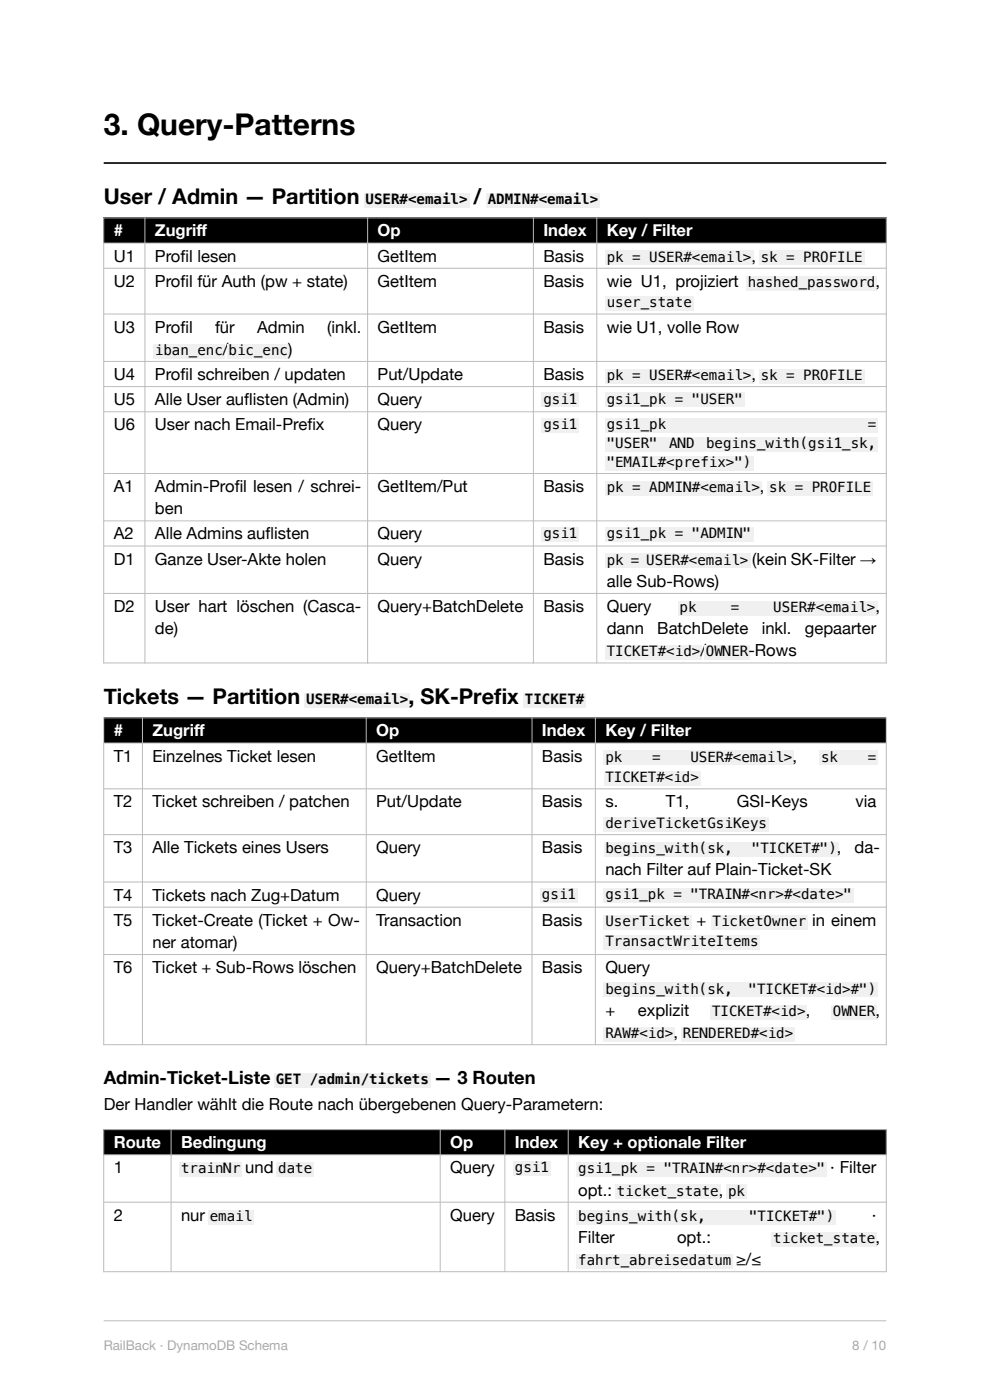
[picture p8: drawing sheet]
<svg xmlns="http://www.w3.org/2000/svg" width="210mm" height="297mm" viewBox="0 0 210 297" stroke-linecap="round" stroke-linejoin="round" font-family="sans-serif">
<defs><g id="words">
<text font-size="6.3" x="22" y="28.5">3. Query-Patterns</text>
<g font-size="4.6">
<text x="22" y="43.4">User / Admin — Partition</text>
<text x="100.5" y="43.4">/</text>
<text x="22" y="149.4">Tickets — Partition</text>
<text x="86.6" y="149.4">, SK-Pref</text>
<text x="104.8" y="149.4">ix</text>
</g>
<g font-size="3.9">
<text x="22" y="230">Admin-Ticket-Liste</text>
<text x="92.1" y="230">— 3 Routen</text>
</g>
<g font-size="3.5" fill="#fff">
<text x="24.1" y="50.2">#</text>
<text x="32.9" y="50.2">Zugrif</text>
<text x="41.7" y="50.2">f</text>
<text x="80.1" y="50.2">Op</text>
<text x="115.3" y="50.2">Index</text>
<text x="128.7" y="50.2">Key / Filter</text>
<text x="24.1" y="156.2">#</text>
<text x="32.3" y="156.2">Zugrif</text>
<text x="41.2" y="156.2">f</text>
<text x="79.8" y="156.2">Op</text>
<text x="115" y="156.2">Index</text>
<text x="128.4" y="156.2">Key / Filter</text>
<text x="24.1" y="243.6">Route</text>
<text x="38.4" y="243.6">Bedingung</text>
<text x="95.5" y="243.6">Op</text>
<text x="109.2" y="243.6">Index</text>
<text x="122.6" y="243.6">Key + optionale Filter</text>
</g>
<g font-size="3.5">
<text x="24.1" y="55.5">U1</text>
<text x="32.9" y="55.5">Prof</text>
<text x="38.3" y="55.5">il lesen</text>
<text x="80.1" y="55.5">GetItem</text>
<text x="115.3" y="55.5">Basis</text>
<text x="159.4" y="55.5">,</text>
<text x="24.1" y="60.8">U2</text>
<text x="32.9" y="60.8">Prof</text>
<text x="38.3" y="60.8">il für Auth (pw + state)</text>
<text x="80.1" y="60.8">GetItem</text>
<text x="115.3" y="60.8">Basis</text>
<text x="128.7" y="60.8">wie U1, projiziert</text>
<text x="185.7" y="60.8">,</text>
<text x="24.1" y="70.6">U3</text>
<text x="32.9" y="70.6">Prof</text>
<text x="38.3" y="70.6">il</text>
<text x="45.6" y="70.6">für</text>
<text x="54.5" y="70.6">Admin</text>
<text x="69.4" y="70.6">(inkl.</text>
<text x="80.1" y="70.6">GetItem</text>
<text x="115.3" y="70.6">Basis</text>
<text x="128.7" y="70.6">wie U1, volle Row</text>
<text x="47.3" y="75.3">/</text>
<text x="61.1" y="75.3">)</text>
<text x="24.1" y="80.6">U4</text>
<text x="32.9" y="80.6">Prof</text>
<text x="38.3" y="80.6">il schreiben / updaten</text>
<text x="80.1" y="80.6">Put/Update</text>
<text x="115.3" y="80.6">Basis</text>
<text x="159.4" y="80.6">,</text>
<text x="24.1" y="85.9">U5</text>
<text x="32.9" y="85.9">Alle User auf</text>
<text x="51.8" y="85.9">listen (Admin)</text>
<text x="80.1" y="85.9">Query</text>
<text x="24.1" y="91.3">U6</text>
<text x="32.9" y="91.3">User nach Email-Pref</text>
<text x="65.2" y="91.3">ix</text>
<text x="80.1" y="91.3">Query</text>
<text x="24.1" y="104.4">A1</text>
<text x="32.9" y="104.4">Admin-Prof</text>
<text x="49.8" y="104.4">il lesen / schrei-</text>
<text x="80.1" y="104.4">GetItem/Put</text>
<text x="115.3" y="104.4">Basis</text>
<text x="161.2" y="104.4">,</text>
<text x="32.9" y="109.1">ben</text>
<text x="24.1" y="114.4">A2</text>
<text x="24.1" y="119.8">D1</text>
<text x="32.9" y="114.4">Alle Admins auf</text>
<text x="32.9" y="119.8">Ganze User-Akte holen</text>
<text x="56.3" y="114.4">listen</text>
<text x="80.1" y="114.4">Query</text>
<text x="80.1" y="119.8">Query</text>
<text x="115.3" y="119.8">Basis</text>
<text x="159.6" y="119.8">(kein SK-Filter →</text>
<text x="128.7" y="124.5">alle Sub-Rows)</text>
<text x="24.1" y="129.8">D2</text>
<text x="32.9" y="129.8">User hart löschen (Casca-</text>
<text x="80.1" y="129.8">Query+BatchDelete</text>
<text x="115.3" y="129.8">Basis</text>
<text x="128.7" y="129.8">Query</text>
<text x="185.7" y="129.8">,</text>
<text x="32.9" y="134.5">de)</text>
<text x="128.7" y="134.5">dann</text>
<text x="139.4" y="134.5">BatchDelete</text>
<text x="161.6" y="134.5">inkl.</text>
<text x="170.7" y="134.5">gepaarter</text>
<text x="148.6" y="139.2">/</text>
<text x="158.8" y="139.2">-Rows</text>
<text x="24.1" y="161.6">T1</text>
<text x="32.3" y="161.6">Einzelnes Ticket lesen</text>
<text x="79.8" y="161.6">GetItem</text>
<text x="115" y="161.6">Basis</text>
<text x="168.1" y="161.6">,</text>
<text x="24.1" y="171.3">T2</text>
<text x="32.3" y="171.3">Ticket schreiben / patchen</text>
<text x="79.8" y="171.3">Put/Update</text>
<text x="115" y="171.3">Basis</text>
<text x="128.4" y="171.3">s.</text>
<text x="141.3" y="171.3">T1,</text>
<text x="156.3" y="171.3">GSI-Keys</text>
<text x="181.4" y="171.3">via</text>
<text x="24.1" y="181">T3</text>
<text x="32.3" y="181">Alle Tickets eines Users</text>
<text x="79.8" y="181">Query</text>
<text x="115" y="181">Basis</text>
<text x="128.4" y="185.7">nach Filter auf Plain-Ticket-SK</text>
<text x="177.5" y="181">,</text>
<text x="181.3" y="181">da-</text>
<text x="24.1" y="191">T4</text>
<text x="32.3" y="191">Tickets nach Zug+Datum</text>
<text x="79.8" y="191">Query</text>
<text x="24.1" y="196.4">T5</text>
<text x="32.3" y="196.4">Ticket-Create (Ticket + Ow-</text>
<text x="79.8" y="196.4">Transaction</text>
<text x="115" y="196.4">Basis</text>
<text x="147.8" y="196.4">+</text>
<text x="172.3" y="196.4">in einem</text>
<text x="32.3" y="201.1">ner atomar)</text>
<text x="24.1" y="206.4">T6</text>
<text x="32.3" y="206.4">Ticket + Sub-Rows löschen</text>
<text x="79.8" y="206.4">Query+BatchDelete</text>
<text x="115" y="206.4">Basis</text>
<text x="128.4" y="206.4">Query</text>
<text x="128.4" y="215.5">+</text>
<text x="135.3" y="215.5">explizit</text>
<text x="170.9" y="215.5">,</text>
<text x="185.7" y="215.5">,</text>
<text x="142.9" y="220.2">,</text>
<text x="22" y="235.4">Der Handler wählt die Route nach übergebenen Query-Parametern:</text>
<text x="24.1" y="248.9">1</text>
<text x="52" y="248.9">und</text>
<text x="95.5" y="248.9">Query</text>
<text x="176.1" y="248.9">· Filter</text>
<text x="122.6" y="253.6">opt.:</text>
<text x="152.5" y="253.6">,</text>
<text x="24.1" y="259">2</text>
<text x="38.4" y="259">nur</text>
<text x="95.5" y="259">Query</text>
<text x="109.2" y="259">Basis</text>
<text x="122.6" y="263.7">Filter</text>
<text x="143.6" y="263.7">opt.:</text>
<text x="184.9" y="259">·</text>
<text x="185.7" y="263.7">,</text>
<text x="156.1" y="268.4">≥/≤</text>
</g>
<g font-size="3">
<text x="77.5" y="43.4">USER#&lt;email&gt;</text>
<text x="103.4" y="43.4">ADMIN#&lt;email&gt;</text>
<text x="128.7" y="55.5">pk = USER#&lt;email&gt;</text>
<text x="161.4" y="55.5">sk = PROFILE</text>
<text x="128.7" y="65.2">user_state</text>
<text x="158.6" y="60.8">hashed_password</text>
<text x="32.9" y="75.3">iban_enc</text>
<text x="48.5" y="75.3">bic_enc</text>
<text x="128.7" y="80.6">pk = USER#&lt;email&gt;</text>
<text x="161.4" y="80.6">sk = PROFILE</text>
<text x="115.3" y="85.6">gsi1</text>
<text x="128.7" y="85.6">gsi1_pk = &quot;USER&quot;</text>
<text x="115.3" y="90.9">gsi1</text>
<text x="128.7" y="90.9">gsi1_pk</text>
<text x="128.7" y="95">&quot;USER&quot;</text>
<text x="141.9" y="95">AND</text>
<text x="149.8" y="95">begins_with(gsi1_sk,</text>
<text x="184.1" y="90.9">=</text>
<text x="128.7" y="99">&quot;EMAIL#&lt;prefix&gt;&quot;)</text>
<text x="128.7" y="104.4">pk = ADMIN#&lt;email&gt;</text>
<text x="163.2" y="104.4">sk = PROFILE</text>
<text x="115.3" y="114.1">gsi1</text>
<text x="128.7" y="114.1">gsi1_pk = &quot;ADMIN&quot;</text>
<text x="128.7" y="119.8">pk = USER#&lt;email&gt;</text>
<text x="144.2" y="129.8">pk</text>
<text x="155" y="129.8">=</text>
<text x="164" y="129.8">USER#&lt;email&gt;</text>
<text x="128.7" y="139.2">TICKET#&lt;id&gt;</text>
<text x="149.7" y="139.2">OWNER</text>
<text x="65" y="149.4">USER#&lt;email&gt;</text>
<text x="111.3" y="149.4">TICKET#</text>
<text x="128.4" y="161.6">pk</text>
<text x="138.3" y="161.6">=</text>
<text x="146.4" y="161.6">USER#&lt;email&gt;</text>
<text x="174.2" y="161.6">sk</text>
<text x="184.1" y="161.6">=</text>
<text x="128.4" y="165.9">TICKET#&lt;id&gt;</text>
<text x="128.4" y="175.6">deriveTicketGsiKeys</text>
<text x="128.4" y="181">begins_with(sk,</text>
<text x="159.5" y="181">&quot;TICKET#&quot;)</text>
<text x="115" y="190.7">gsi1</text>
<text x="128.4" y="190.7">gsi1_pk = &quot;TRAIN#&lt;nr&gt;#&lt;date&gt;&quot;</text>
<text x="128.4" y="196.4">UserTicket</text>
<text x="151.2" y="196.4">TicketOwner</text>
<text x="128.4" y="200.8">TransactWriteItems</text>
<text x="128.4" y="210.8">begins_with(sk,</text>
<text x="151" y="215.5">TICKET#&lt;id&gt;</text>
<text x="158.8" y="210.8">&quot;TICKET#&lt;id&gt;#&quot;)</text>
<text x="176.7" y="215.5">OWNER</text>
<text x="128.4" y="220.2">RAW#&lt;id&gt;</text>
<text x="144.8" y="220.2">RENDERED#&lt;id&gt;</text>
<text x="58.5" y="230">GET /admin/tickets</text>
<text x="38.4" y="248.9">trainNr</text>
<text x="59" y="248.9">date</text>
<text x="109.2" y="248.6">gsi1</text>
<text x="122.6" y="248.9">gsi1_pk = &quot;TRAIN#&lt;nr&gt;#&lt;date&gt;&quot;</text>
<text x="130.8" y="253.6">ticket_state</text>
<text x="154.4" y="253.6">pk</text>
<text x="44.5" y="259">email</text>
<text x="122.6" y="259">begins_with(sk,</text>
<text x="158.9" y="259">&quot;TICKET#&quot;)</text>
<text x="164" y="263.7">ticket_state</text>
<text x="122.6" y="268.4">fahrt_abreisedatum</text>
</g>
<g font-size="2.8" fill="#a9a9a9">
<text x="22" y="286.3">RailBack · DynamoDB Schema</text>
<text x="180.8" y="286.3">8 / 10</text>
</g>
</g></defs>
<path d="M22 34.6h166" fill="none" stroke="#000" stroke-width=".35"/>
<g fill="#f0f0f0">
<path d="M77.2 41.1h22.3v3h-22.3z"/>
<path d="M103.1 41.1h24.2v3h-24.2z"/>
</g>
<path d="M22 46.2h8.7v5.4h-8.7zM30.7 46.2h47.3v5.4h-47.3zM78 46.2h35.1v5.4h-35.1zM113.1 46.2h13.5v5.4h-13.5zM126.6 46.2h61.4v5.4h-61.4z" fill="#000"/>
<g fill="none" stroke="#bbb" stroke-width=".21">
<path d="M21.9 46.2h166.2M21.9 51.6h166.2M21.9 56.9h166.2M22 46.1v94.6M30.7 46.1v94.6M78 46.1v94.6M113.1 46.1v94.6M126.6 46.1v94.6M188 46.1v94.6M21.9 66.6h166.2M21.9 76.7h166.2M21.9 82h166.2"/>
<path d="M21.9 87.4h166.2M21.9 100.4h166.2M21.9 110.5h166.2M21.9 115.8h166.2M21.9 125.9h166.2M21.9 140.6h166.2"/>
</g>
<g fill="#f0f0f0">
<path d="M128.4 53.2h31.3v3h-31.3z"/>
<path d="M161 53.2h22.4v3h-22.4z"/>
<path d="M158.3 58.6h27.7v3h-27.7z"/>
<path d="M128.4 62.9h18.7v3h-18.7z"/>
<path d="M32.5 73h15.2v3h-15.2z"/>
<path d="M48.1 73h13.4v3h-13.4z"/>
<path d="M128.4 78.3h31.3v3h-31.3z"/>
<path d="M161 78.3h22.4v3h-22.4z"/>
<path d="M114.9 83.3h7.9v3h-7.9z"/>
<path d="M128.4 83.3h29.5v3h-29.5z"/>
<path d="M114.9 88.7h7.9v3h-7.9z"/>
<path d="M128.4 88.7h57.8v3h-57.8z"/>
<path d="M128.4 92.7h57.8v3h-57.8z"/>
<path d="M128.4 96.8h31.3v3h-31.3z"/>
<path d="M128.4 102.1h33.2v3h-33.2z"/>
<path d="M162.8 102.1h22.4v3h-22.4z"/>
<path d="M114.9 111.8h7.9v3h-7.9z"/>
<path d="M128.4 111.8h31.3v3h-31.3z"/>
<path d="M128.4 117.5h30.7v3h-30.7z"/>
<path d="M143.8 127.5h42.2v3h-42.2z"/>
<path d="M128.4 137h20.5v3h-20.5z"/>
<path d="M149.4 137h9.7v3h-9.7z"/>
<path d="M64.6 147.1h22.4v3h-22.4z"/>
<path d="M111 147.1h13.3v3h-13.3z"/>
</g>
<path d="M22 152.3h8.2v5.3h-8.2zM30.2 152.3h47.5v5.3h-47.5zM77.7 152.3h35.2v5.3h-35.2zM112.9 152.3h13.4v5.3h-13.4zM126.3 152.3h61.7v5.3h-61.7z" fill="#000"/>
<g fill="none" stroke="#bbb" stroke-width=".21">
<path d="M21.9 152.3h166.2M21.9 157.6h166.2M22 152.2v69.5M30.2 152.2v69.5M77.7 152.2v69.5M112.9 152.2v69.5M126.3 152.2v69.5M188 152.2v69.5M21.9 167.3h166.2M21.9 177.1h166.2M21.9 187.1h166.2M21.9 192.4h166.2"/>
<path d="M21.9 202.5h166.2M21.9 221.6h166.2"/>
</g>
<g fill="#f0f0f0">
<path d="M128.1 159.3h40.4v3h-40.4z"/>
<path d="M173.8 159.3h12.4v3h-12.4z"/>
<path d="M128.1 163.7h20.5v3h-20.5z"/>
<path d="M128.1 173.4h35v3h-35z"/>
<path d="M128.1 178.7h49.8v3h-49.8z"/>
<path d="M114.6 188.4h7.9v3h-7.9z"/>
<path d="M128.1 188.4h53v3h-53z"/>
<path d="M128.1 194.1h18.7v3h-18.7z"/>
<path d="M150.8 194.1h20.6v3h-20.6z"/>
<path d="M128.1 198.5h33.2v3h-33.2z"/>
<path d="M128.1 208.5h58.1v3h-58.1z"/>
<path d="M150.7 213.2h20.6v3h-20.6z"/>
<path d="M176.3 213.2h9.7v3h-9.7z"/>
<path d="M128.1 217.9h15.1v3h-15.1z"/>
<path d="M144.5 217.9h24.1v3h-24.1z"/>
<path d="M58.1 227.7h33.2v3h-33.2z"/>
</g>
<path d="M22 239.6h14.3v5.4h-14.3zM36.3 239.6h57.1v5.4h-57.1zM93.4 239.6h13.7v5.4h-13.7zM107.1 239.6h13.4v5.4h-13.4zM120.5 239.6h67.5v5.4h-67.5z" fill="#000"/>
<path d="M21.9 239.6h166.2M22 239.6v30.3M36.3 239.6v30.3M93.4 239.6v30.3M107.1 239.6v30.3M120.5 239.6v30.3M188 239.6v30.3M21.9 245h166.2M21.9 255h166.2M21.9 269.8h166.2" fill="none" stroke="#bbb" stroke-width=".21"/>
<g fill="#f0f0f0">
<path d="M38.1 246.6h13.3v3h-13.3z"/>
<path d="M58.7 246.6h7.9v3h-7.9z"/>
<path d="M108.9 246.3h7.9v3h-7.9z"/>
<path d="M122.3 246.6h53.2v3h-53.2z"/>
<path d="M130.5 251.3h22.3v3h-22.3z"/>
<path d="M154.1 251.3h4.3v3h-4.3z"/>
<path d="M44.1 256.7h9.8v3h-9.8z"/>
<path d="M122.3 256.7h55v3h-55z"/>
<path d="M163.7 261.4h22.3v3h-22.3z"/>
<path d="M122.3 266.1h33.2v3h-33.2z"/>
</g>
<path d="M22 280.2h166" fill="none" stroke="#bbb" stroke-width=".21"/>
<use href="#words"/>
</svg>
